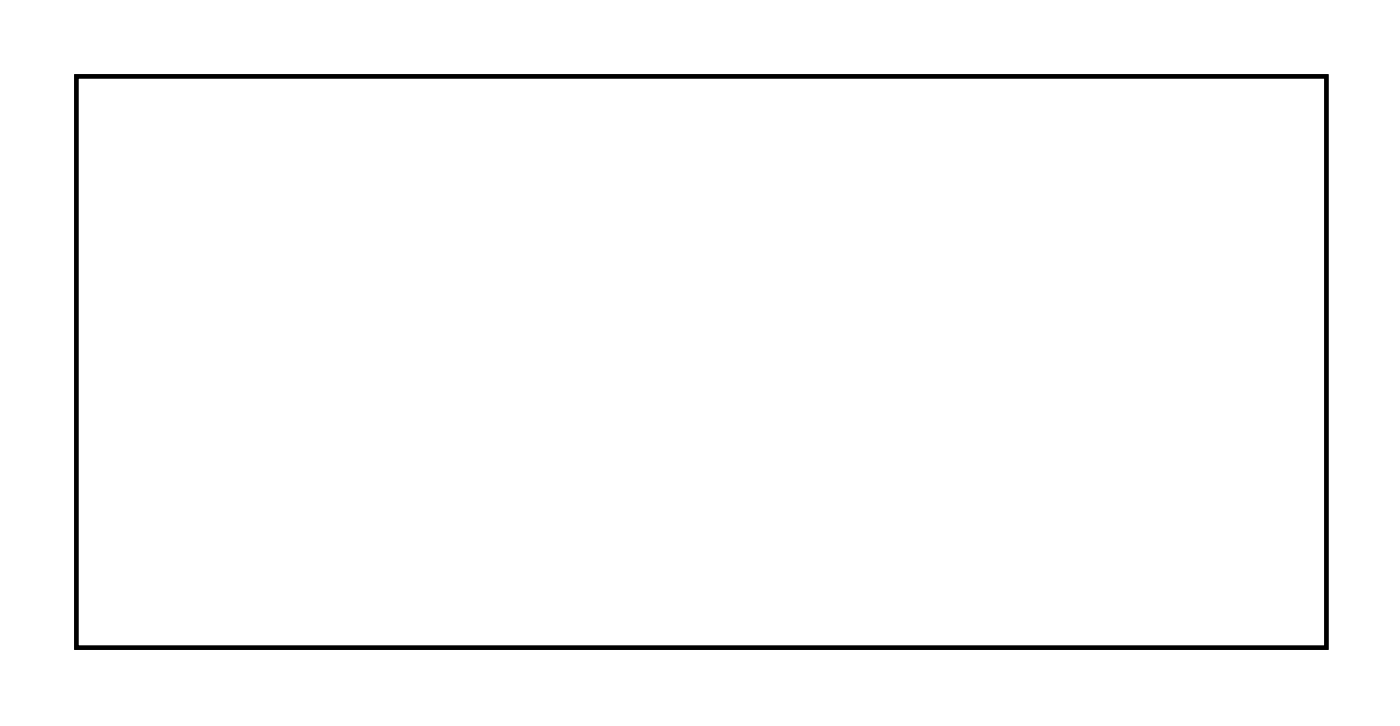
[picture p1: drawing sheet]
<svg xmlns="http://www.w3.org/2000/svg" width="67mm" height="35mm" viewBox="0 0 67 35" stroke-linecap="round" stroke-linejoin="round" font-family="sans-serif">
<path d="M3.6 3.6h59.6v27.2h-59.6z" fill="none" stroke="#000" stroke-width=".2"/>
<path d="M3.6 3.6h59.6v27.2h-59.6z" fill="none" stroke="#000" stroke-width=".05"/>
<circle cx="36.9" cy="9.5" r=".74" fill="#fff"/>
<circle cx="36.9" cy="9.5" r=".74" fill="none" stroke="#fff" stroke-width=".76" stroke-linecap="butt"/>
<circle cx="34.3" cy="9.5" r=".74" fill="#fff"/>
<circle cx="34.3" cy="9.5" r=".74" fill="none" stroke="#fff" stroke-width=".76" stroke-linecap="butt"/>
<circle cx="31.8" cy="9.5" r=".74" fill="#fff"/>
<circle cx="31.8" cy="9.5" r=".74" fill="none" stroke="#fff" stroke-width=".76" stroke-linecap="butt"/>
<circle cx="29.3" cy="9.5" r=".74" fill="#fff"/>
<circle cx="29.3" cy="9.5" r=".74" fill="none" stroke="#fff" stroke-width=".76" stroke-linecap="butt"/>
<circle cx="26.7" cy="9.5" r=".74" fill="#fff"/>
<circle cx="26.7" cy="9.5" r=".74" fill="none" stroke="#fff" stroke-width=".76" stroke-linecap="butt"/>
<circle cx="16" cy="22.2" r=".72" fill="#fff"/>
<circle cx="16" cy="22.2" r=".72" fill="none" stroke="#fff" stroke-width=".69" stroke-linecap="butt"/>
<circle cx="16" cy="15.7" r=".72" fill="#fff"/>
<circle cx="16" cy="15.7" r=".72" fill="none" stroke="#fff" stroke-width=".69" stroke-linecap="butt"/>
<circle cx="11.5" cy="22.2" r=".72" fill="#fff"/>
<circle cx="11.5" cy="22.2" r=".72" fill="none" stroke="#fff" stroke-width=".69" stroke-linecap="butt"/>
<circle cx="11.5" cy="15.7" r=".72" fill="#fff"/>
<circle cx="11.5" cy="15.7" r=".72" fill="none" stroke="#fff" stroke-width=".69" stroke-linecap="butt"/>
<circle cx="26.2" cy="22.2" r=".72" fill="#fff"/>
<circle cx="26.2" cy="22.2" r=".72" fill="none" stroke="#fff" stroke-width=".69" stroke-linecap="butt"/>
<circle cx="26.2" cy="15.7" r=".72" fill="#fff"/>
<circle cx="26.2" cy="15.7" r=".72" fill="none" stroke="#fff" stroke-width=".69" stroke-linecap="butt"/>
<circle cx="21.6" cy="22.2" r=".72" fill="#fff"/>
<circle cx="21.6" cy="22.2" r=".72" fill="none" stroke="#fff" stroke-width=".69" stroke-linecap="butt"/>
<circle cx="21.6" cy="15.7" r=".72" fill="#fff"/>
<circle cx="21.6" cy="15.7" r=".72" fill="none" stroke="#fff" stroke-width=".69" stroke-linecap="butt"/>
<circle cx="43.9" cy="22.2" r=".72" fill="#fff"/>
<circle cx="43.9" cy="22.2" r=".72" fill="none" stroke="#fff" stroke-width=".69" stroke-linecap="butt"/>
<circle cx="43.9" cy="15.7" r=".72" fill="#fff"/>
<circle cx="43.9" cy="15.7" r=".72" fill="none" stroke="#fff" stroke-width=".69" stroke-linecap="butt"/>
<circle cx="39.4" cy="22.2" r=".72" fill="#fff"/>
<circle cx="39.4" cy="22.2" r=".72" fill="none" stroke="#fff" stroke-width=".69" stroke-linecap="butt"/>
<circle cx="39.4" cy="15.7" r=".72" fill="#fff"/>
<circle cx="39.4" cy="15.7" r=".72" fill="none" stroke="#fff" stroke-width=".69" stroke-linecap="butt"/>
<circle cx="54.1" cy="22.2" r=".72" fill="#fff"/>
<circle cx="54.1" cy="22.2" r=".72" fill="none" stroke="#fff" stroke-width=".69" stroke-linecap="butt"/>
<circle cx="54.1" cy="15.7" r=".72" fill="#fff"/>
<circle cx="54.1" cy="15.7" r=".72" fill="none" stroke="#fff" stroke-width=".69" stroke-linecap="butt"/>
<circle cx="49.6" cy="22.2" r=".72" fill="#fff"/>
<circle cx="49.6" cy="22.2" r=".72" fill="none" stroke="#fff" stroke-width=".69" stroke-linecap="butt"/>
<circle cx="49.6" cy="15.7" r=".72" fill="#fff"/>
<circle cx="49.6" cy="15.7" r=".72" fill="none" stroke="#fff" stroke-width=".69" stroke-linecap="butt"/>
<circle cx="59.7" cy="7" r="1.1" fill="#fff"/>
<circle cx="59.7" cy="7" r="1.1" fill="none" stroke="#fff" stroke-width=".25"/>
<circle cx="59.7" cy="27.3" r="1.1" fill="#fff"/>
<circle cx="59.7" cy="27.3" r="1.1" fill="none" stroke="#fff" stroke-width=".25"/>
<circle cx="6.4" cy="27.3" r="1.1" fill="#fff"/>
<circle cx="6.4" cy="27.3" r="1.1" fill="none" stroke="#fff" stroke-width=".25"/>
<circle cx="6.4" cy="7" r="1.1" fill="#fff"/>
<circle cx="6.4" cy="7" r="1.1" fill="none" stroke="#fff" stroke-width=".25"/>
</svg>
